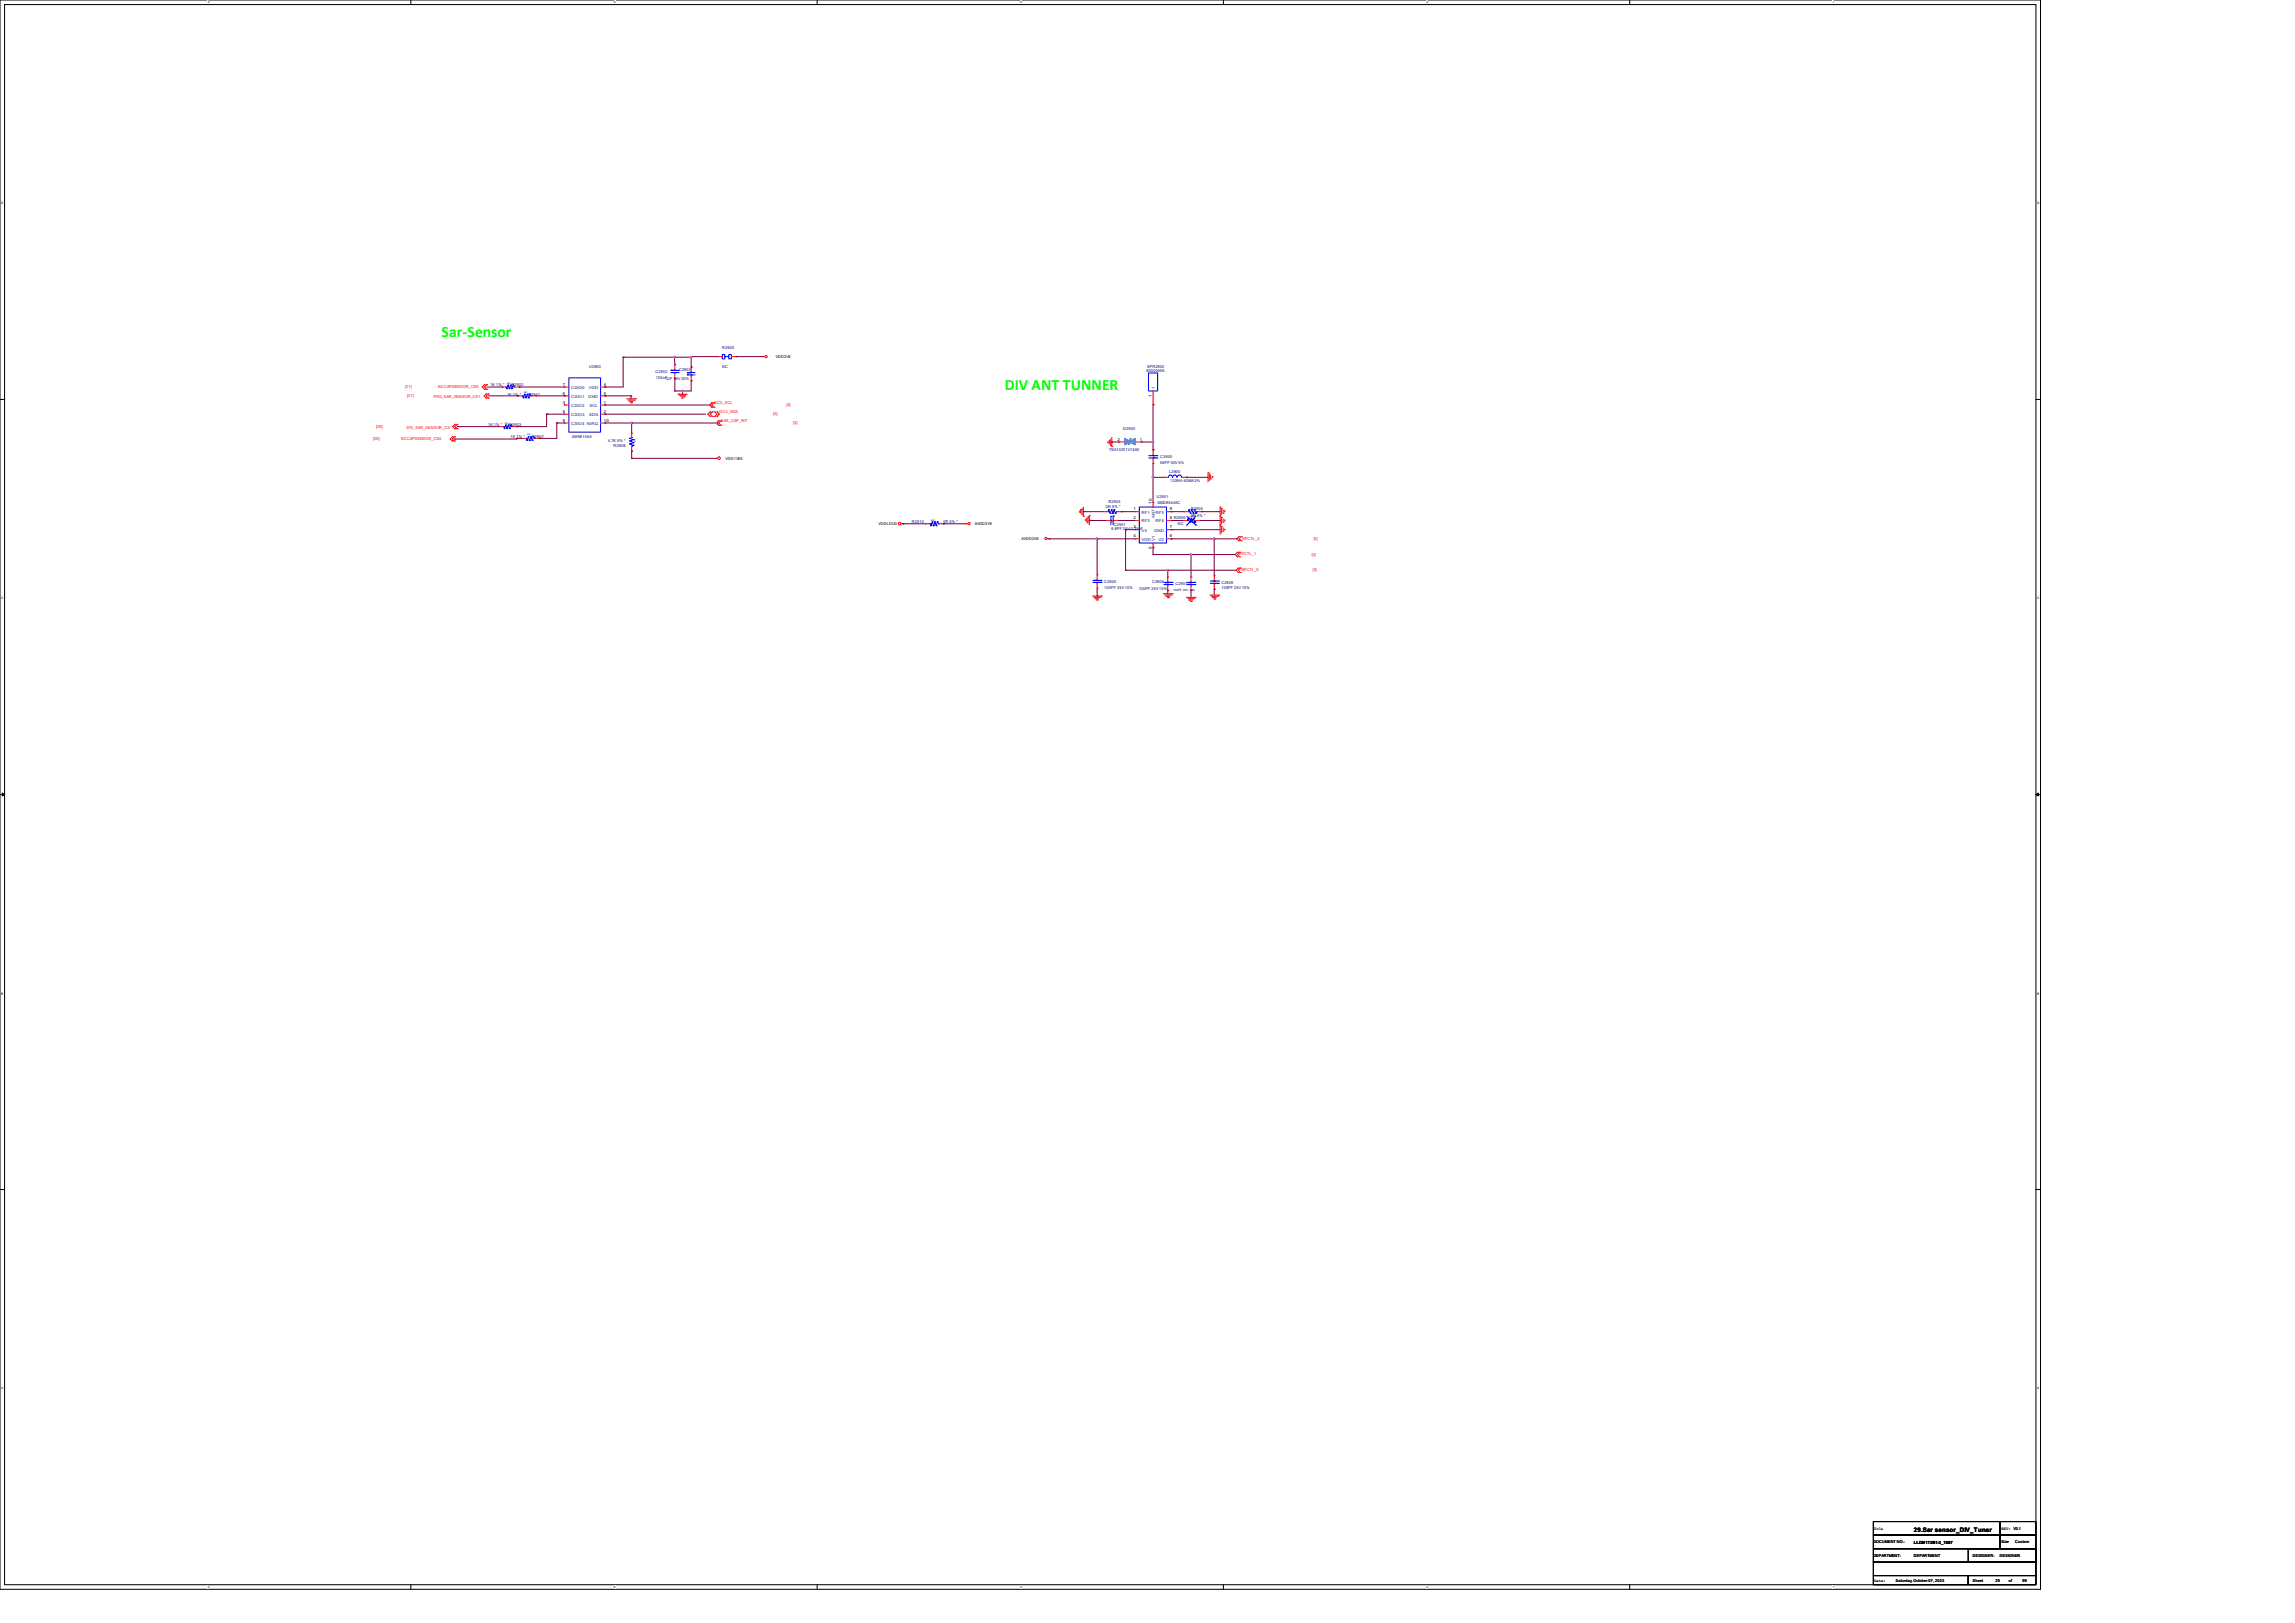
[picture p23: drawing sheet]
<svg xmlns="http://www.w3.org/2000/svg" width="297mm" height="210mm" viewBox="0 0 297 210" stroke-linecap="round" stroke-linejoin="round" font-family="sans-serif">
<defs><g id="words">
<g font-size="2" fill="#0f0">
<text x="57.1" y="43.6">Sar-Sensor</text>
<text x="130" y="50.5">DIV ANT TUNNER</text>
</g>
<text font-size=".8" x="247.7" y="198.2">29.Sar sensor_DIV_Tuner</text>
<text font-size=".6" x="247.7" y="199.8">LLDM173B1-2_1007</text>
<g font-size=".5" fill="#000080">
<text x="76.2" y="47.7">U2900</text>
<text x="93.5" y="45.2">R2900</text>
<text x="93.5" y="47.6">NC</text>
<text x="148.5" y="47.6">SPR2900</text>
<text x="63.5" y="50">1K 1% *</text>
<text x="65.6" y="51.2">1K 1% *</text>
<text x="66.2" y="50">R2902</text>
<text x="68.4" y="51.2">R2901</text>
<text x="84.8" y="48.3">C2902</text>
<text x="84.9" y="49">100nF</text>
<text x="86.1" y="49.2">1UF 10V 20%</text>
<text x="87.9" y="48">C2903</text>
<text x="148.4" y="48.1">80000065</text>
<text x="63.2" y="55.2">1K 1% *</text>
<text x="65.9" y="55.2">R2903</text>
<text x="66.1" y="56.6">1K 1% *</text>
<text x="68.8" y="56.6">R2907</text>
<text x="74" y="56.6">AW96105A</text>
<text x="78.7" y="57.2">4.7K 5% *</text>
<text x="79.4" y="57.8">R2908</text>
<text x="143.6" y="58.3">TEA10201V15A0</text>
<text x="145.4" y="55.7">D2900</text>
<text x="150.2" y="59.3">C2900</text>
<text x="150.2" y="60">56PF 50V 5%</text>
<text x="143.1" y="65.8">0R 5% *</text>
<text x="143.5" y="65.1">R2904</text>
<text x="149.7" y="64.4">U2901</text>
<text x="149.9" y="65.2">MXD8544AC</text>
<text x="151.3" y="61.3">L2900</text>
<text x="151.4" y="62.4">120NH 60MA 3%</text>
<text x="154.1" y="66">R2905</text>
<text x="118" y="67.7">R2910</text>
<text x="122.1" y="67.7">0R 5% *</text>
<text x="143.8" y="68.5">6.8PF 25V 0.25pF</text>
<text x="144.1" y="68">C2901</text>
<text x="152.4" y="67.9">NC</text>
<text x="154.1" y="66.9">0R 5% *</text>
<text x="142.9" y="75.5">C2905</text>
<text x="142.9" y="76.2">100PF 25V 10%</text>
<text x="147.4" y="76.3">100PF 25V 10%</text>
<text x="149.1" y="75.4">C2906</text>
<text x="152.1" y="75.6">C2907</text>
<text x="158.1" y="75.6">C2908</text>
<text x="158.1" y="76.3">100PF 25V 10%</text>
</g>
<g font-size=".5">
<text x="100.4" y="46.3">VDD2V8</text>
<text x="72.9" y="49.9">7</text>
<text x="72.9" y="51.1">6</text>
<text x="72.9" y="52.2">3</text>
<text x="72.9" y="53.4">8</text>
<text x="78.1" y="51.1">5</text>
<text x="78.1" y="52.2">1</text>
<text x="78.1" y="53.4">2</text>
<text x="78.1" y="49.9">4</text>
<text x="149" y="51.3" transform="rotate(-90 149 51.3)">1</text>
<text x="72.9" y="54.6">9</text>
<text x="78.1" y="54.6">10</text>
<text x="93.9" y="59.5">VDD1V85</text>
<text x="144.6" y="57">2</text>
<text x="147.5" y="57">1</text>
<text x="149" y="65.2" transform="rotate(-90 149 65.2)">10</text>
<text x="113.7" y="67.9">VDDLDO0</text>
<text x="126.2" y="67.9">AVDD2V8</text>
<text x="132.2" y="69.8">AVDD2V8</text>
<text x="146.7" y="66">1</text>
<text x="146.7" y="67.2">2</text>
<text x="146.7" y="68.4">3</text>
<text x="146.7" y="69.5">4</text>
<text x="149" y="71" transform="rotate(-90 149 71)">5</text>
<text x="151.4" y="66">9</text>
<text x="151.4" y="67.2">8 R2906</text>
<text x="151.4" y="68.4">7</text>
<text x="151.4" y="69.5">6</text>
<text x="242.4" y="198">Title</text>
<text x="259" y="198">REV: V0.1</text>
<text x="242.4" y="199.7">DOCUMENT NO.:</text>
<text x="242.4" y="201.5">DEPARTMENT:</text>
<text x="247.7" y="201.5">DEPARTMENT</text>
<text x="255.3" y="201.5">DESIGNER:</text>
<text x="258.8" y="201.5">DESIGNER</text>
<text x="259" y="199.7">Size</text>
<text x="260.8" y="199.7">Custom</text>
<text x="242.5" y="204.8">Date:</text>
<text x="245.4" y="204.8">Saturday, October 07, 2023</text>
<text x="255.3" y="204.8">Sheet</text>
<text x="258.2" y="204.8">29</text>
<text x="260" y="204.8">of</text>
<text x="261.7" y="204.8">99</text>
</g>
<g font-size=".5" fill="#f00">
<text x="52.5" y="50.2">[21]</text>
<text x="52.7" y="51.4">[21]</text>
<text x="56.1" y="51.5">PRX_SAR_SENSOR_CS1</text>
<text x="56.7" y="50.2">NCCAPSENSOR_CS0</text>
<text x="92.4" y="52.2">I2C3_SCL</text>
<text x="93.1" y="53.4">I2C3_SDA</text>
<text x="100.1" y="53.7">[3]</text>
<text x="101.8" y="52.6">[3]</text>
<text x="48.3" y="56.9">[28]</text>
<text x="48.7" y="55.4">[28]</text>
<text x="51.9" y="56.9">NCCAPSENSOR_CS4</text>
<text x="52.7" y="55.5">DIV_SAR_SENSOR_CS</text>
<text x="93.3" y="54.6">SAR_CAP_INT</text>
<text x="102.7" y="54.9">[3]</text>
<text x="160.4" y="71.8">RFCTL_1</text>
<text x="160.8" y="69.9">RFCTL_2</text>
<text x="169.8" y="71.9">[3]</text>
<text x="170" y="69.8">[3]</text>
<text x="160.7" y="73.9">RFCTL_0</text>
<text x="169.9" y="74">[3]</text>
</g>
<g font-size=".5" fill="#004080">
<text x="73.9" y="50.3">CSIO0</text>
<text x="73.9" y="51.5">CSIO1</text>
<text x="73.9" y="52.7">CSIO2</text>
<text x="73.9" y="53.8">CSIO3</text>
<text x="76.1" y="51.5">GND</text>
<text x="76.2" y="50.3">VDD</text>
<text x="76.2" y="53.8">SDA</text>
<text x="76.3" y="52.7">SCL</text>
<text x="149.5" y="50.3" transform="rotate(-90 149.5 50.3)">1</text>
<text x="73.9" y="55">CSIO4 NIRQ</text>
<text x="147.7" y="66.5">RF1</text>
<text x="147.7" y="67.6">RF2</text>
<text x="147.7" y="68.8">V3</text>
<text x="147.7" y="70">VDD</text>
<text x="149.3" y="68.8">GND</text>
<text x="149.5" y="70" transform="rotate(-90 149.5 70)">V1</text>
<text x="149.5" y="67.1" transform="rotate(-90 149.5 67.1)">ANT</text>
<text x="149.6" y="66.5">RF3</text>
<text x="149.6" y="67.6">RF4</text>
<text x="149.9" y="70">V2</text>
</g>
<g font-size=".4">
<text x="26.9" y=".4">5</text>
<text x="79.5" y=".4">4</text>
<text x="132" y=".4">3</text>
<text x="184.6" y=".4">2</text>
<text x="237.2" y=".4">1</text>
<text x=".2" y="26.5">D</text>
<text x="263.7" y="26.5">D</text>
<text x=".2" y="77.6">C</text>
<text x="263.7" y="77.6">C</text>
<text x=".2" y="128.7">B</text>
<text x="263.7" y="128.7">B</text>
<text x=".2" y="179.8">A</text>
<text x="263.7" y="179.8">A</text>
<text x="26.9" y="205.5">5</text>
<text x="79.5" y="205.5">4</text>
<text x="132" y="205.5">3</text>
<text x="184.6" y="205.5">2</text>
<text x="237.2" y="205.5">1</text>
</g>
<text font-size=".4" fill="#000080" x="151.8" y="76.4">100PF 25V 10%</text>
<g font-size=".3" fill="#00f">
<text x="65.6" y="49.7">0201</text>
<text x="67.8" y="50.9">0201</text>
<text x="86.9" y="48">0201</text>
<text x="89" y="48.3">0201</text>
<text x="65.3" y="54.9">0201</text>
<text x="68.2" y="56.3">0201</text>
<text x="82.1" y="56.8" transform="rotate(90 82.1 56.8)">0201</text>
<text x="149.7" y="59.1" transform="rotate(-180 149.7 59.1)">0201</text>
<text x="120.5" y="67.4">0201</text>
<text x="144" y="67.7" transform="rotate(-90 144 67.7)">0201</text>
<text x="144.3" y="66.6" transform="rotate(-180 144.3 66.6)">0201</text>
<text x="153.8" y="67">0201</text>
<text x="154.7" y="66.6" transform="rotate(-180 154.7 66.6)">0201</text>
<text x="141.7" y="75.2">0201</text>
<text x="150.8" y="75.5">0201</text>
<text x="153.8" y="75.5">0201</text>
<text x="156.9" y="75.4">0201</text>
</g>
</g></defs>
<path d="M0 0h264.1v205.7h-264.1zM.6 .6h262.9v204.5h-262.9z" fill="none" stroke="#000" stroke-width=".13"/>
<g fill="#fff">
<path d="M26.9 .1h.2v.4h-.2z"/>
<path d="M26.9 205.1h.2v.5h-.2z"/>
</g>
<path d="M53.2 0v.6M53.2 205.1v.6" fill="none" stroke="#000" stroke-width=".13"/>
<g fill="#fff">
<path d="M79.5 .1h.1v.4h-.1z"/>
<path d="M79.5 205.1h.1v.5h-.1z"/>
</g>
<path d="M105.7 0v.6M105.7 205.1v.6" fill="none" stroke="#000" stroke-width=".13"/>
<g fill="#fff">
<path d="M132 .1h.2v.4h-.2z"/>
<path d="M132 205.1h.2v.5h-.2z"/>
</g>
<path d="M158.3 0v.6M158.3 205.1v.6" fill="none" stroke="#000" stroke-width=".13"/>
<g fill="#fff">
<path d="M184.6 .1h.2v.4h-.2z"/>
<path d="M184.6 205.1h.2v.5h-.2z"/>
</g>
<path d="M210.9 0v.6M210.9 205.1v.6" fill="none" stroke="#000" stroke-width=".13"/>
<g fill="#fff">
<path d="M237.2 .1h.2v.4h-.2z"/>
<path d="M237.2 205.1h.2v.5h-.2z"/>
<path d="M.2 26.1h.2v.4h-.2z"/>
<path d="M263.7 26.1h.2v.4h-.2z"/>
<path d="M.2 77.2h.2v.4h-.2z"/>
<path d="M263.7 77.2h.2v.4h-.2z"/>
</g>
<path d="M0 51.7h.6M263.5 51.7h.6" fill="none" stroke="#000" stroke-width=".13"/>
<g fill="#fff">
<path d="M.2 128.4h.2v.4h-.2z"/>
<path d="M263.7 128.4h.2v.4h-.2z"/>
</g>
<path d="M0 102.8h.6M263.5 102.8h.6" fill="none" stroke="#000" stroke-width=".13"/>
<path d="M.3 102.6l.3 .2-.3 .2zM263.5 102.8l.3-.2v.4z" fill="#000" stroke="#000" stroke-width=".13"/>
<g fill="#fff">
<path d="M.2 179.5h.2v.4h-.2z"/>
<path d="M263.7 179.5h.2v.4h-.2z"/>
</g>
<path d="M0 153.9h.6M263.5 153.9h.6M242.4 196.9h16.4v1.7h-16.4zM242.4 198.6h16.4v1.8h-16.4zM258.8 196.9h4.7v1.7h-4.7zM258.8 198.6h4.7v1.8h-4.7zM242.4 203.9h12.3v1.2h-12.3zM242.4 202.1h21.1v1.8h-21.1zM242.4 200.4h21.1v1.7h-21.1zM254.7 203.9h8.8v1.2h-8.8zM254.7 200.4h8.8v1.7h-8.8z" fill="none" stroke="#000" stroke-width=".13"/>
<g fill="none" stroke="#f00" stroke-width=".13">
<path d="M58.5 56.5h.1M58.5 57.1h.1M58.5 56.5l-.2 .3 .2 .3M58.8 56.5h.1M58.8 57.1h.1M58.8 56.5l-.3 .3 .3 .3M58.9 55.5h.1M58.9 54.9h.1M58.9 54.9l-.3 .3 .3 .3M59.2 55.5h.1M59.2 54.9h.1M59.2 54.9l-.3 .3 .3 .3"/>
<path d="M62.7 49.8h.1M62.7 50.4h.1M62.7 49.8l-.3 .3 .3 .3M62.9 51.5h.1M62.9 51h.1M62.9 51l-.2 .2 .2 .3M63 49.8h.1M63 50.4h.1M63 49.8l-.3 .3 .3 .3M63.2 51.5h.1M63.2 51h.1M63.2 51l-.3 .2 .3 .3"/>
<path d="M64.6 55.2h.1M64.6 55.2h.6M64.9 50.1h.1M64.9 50.1h.5M66.3 55.2h.6M66.6 50.1h.6M66.9 55.2h.1M67 51.2h.1M67 51.2h.6M67.2 50.1h.1M67.5 56.7h.1M67.5 56.7h.6"/>
<path d="M68.7 51.2h.6M69.3 56.7h.5M69.3 51.2h.1M69.8 56.7h.1M73 50.1h.1M73 51.2h.1M73 52.4h.1M73 53.6h.1M73 54.7h.1M73 50.1h.6M73 51.2h.6M73 52.4h.6"/>
<path d="M73 53.6h.6M73 54.7h.6M77.7 50.1h.6M77.7 51.2h.6M77.7 52.4h.6M77.7 53.6h.6M77.7 54.7h.6M78.3 51.2h.1M78.3 54.7h.1M78.3 52.4h.1M78.3 53.6h.1M78.3 50.1h.1"/>
<path d="M81.1 51.6h1.2M81.3 51.8h.8M81.4 51.9h.1M81.4 51.9h.5M81.6 52.1h.1M81.7 52.1h.1M81.7 56h.1M81.7 58.4h.1M81.7 56v.6M81.7 57.8v.6M82.1 51.8h.1M82.3 51.6h.1"/>
<path d="M87.3 47.2h.1M87.3 49h.1M87.3 47.2v.6M87.3 48.4v.6M87.8 51h.1M87.8 51h1.1M87.9 51.2h.1M87.9 51.2h.8M88.1 51.4h.5M88.3 51.5h.1M88.6 51.4h.1M89.5 47.5h.1"/>
<path d="M89.5 49.3h.1M89.5 47.5v.6M89.5 48.7v.6M91.9 53.9h.1M91.9 53.3h.1M91.9 53.3l-.3 .3 .3 .3M92.1 52.1h.1M92.1 52.7h.1M92.1 52.1l-.2 .3 .2 .3M92.2 53.9h.1M92.2 53.3h.1M92.2 53.3l-.3 .3 .3 .3"/>
<path d="M92.4 52.7h.1M92.4 52.1h.1M92.4 52.1l-.3 .3 .3 .3M92.5 53.9h.1M92.5 53.3h.1M92.5 53.3l.3 .3-.3 .3M92.7 59.3h.1M92.7 59.3h.2M92.8 53.3h.1M92.8 53.9h.1M92.8 53.3l.3 .3-.3 .3M92.9 46.1h.1"/>
<path d="M92.9 46.1h.6M93 54.4h.1M93 55h.1M93 54.4l-.3 .3 .3 .3M93.3 55h.1M93.3 54.4h.1M93.3 54.4l-.3 .3 .3 .3M94.7 46.1h.5M95.2 46.1h.1M98.7 46.1h.1M98.7 46.1h.3M143.4 57.3h.1"/>
<path d="M143.4 57.1v.2M143.6 57h.1M143.6 57v.4M143.7 57.6h.1M143.7 56.8v.8M143.9 57.8h.1M143.9 56.6v1.2M144.8 57.2h.1M144.8 57.2h.6M147.1 57.2h.6M147.7 57.2h.1M149.2 52.4h.1"/>
<path d="M149.2 59.9h.1M149.2 58.2h.1M149.2 50.6v1.8M149.2 58.2v.6M149.2 59.4v.5M116.6 67.8h.2M116.8 67.8h.1M119.8 67.8h.1M119.8 67.8h.6M121.5 67.8h.6M122.1 67.8h.1M125 67.8h.1"/>
<path d="M125 67.8h.3M135.6 69.7h.2M135.8 69.7h.1M139.7 66.3h.1M139.7 66.1v.2M139.9 66h.1M139.9 66v.4M140 66.6h.1M140 65.8v.8M140.2 66.8h.1M140.2 65.6v1.2M140.5 67.3h.1"/>
<path d="M140.5 67.3v.1M140.6 67.5h.1M140.6 67.1v.4M140.8 66.9h.1M140.8 66.9v.8M141 66.7h.1M141 66.7v1.2M141.4 77.1h1.1M141.6 77.3h.8M141.7 77.5h.1M141.7 77.5h.5M141.9 77.6h.1"/>
<path d="M142 74.4h.1M142 76.1h.1M142 74.4v.6M142 75.6v.5M142 77.6h.1M142.4 77.3h.1M142.5 77.1h.1M142.8 66.2h.1M142.8 66.2h.6M143.1 67.4h.1M143.1 67.4h.6M144.2 67.4h.6"/>
<path d="M144.5 66.2h.6M144.8 67.4h.1M145.1 66.2h.1M146.9 66.2h.1M146.9 67.4h.1M146.9 68.5h.1M146.9 69.7h.1M146.9 69.7h.5M146.9 66.2h.5M146.9 67.4h.5M146.9 68.5h.5M149.2 65h.1"/>
<path d="M149.2 70.9h.1M149.2 65v.6M149.2 70.3v.6M150.5 76.8h1.2M150.6 61.8h.1M150.6 61.8h.6M150.7 77h.9M150.9 77.2h.1M150.9 77.2h.5M151 69.7h.6M151 66.2h.6M151 67.4h.6"/>
<path d="M151 68.5h.6M151.1 77.3h.1M151.1 74.7h.1M151.1 76.4h.1M151.1 74.7v.6M151.1 75.8v.6M151.2 77.3h.1M151.6 77h.1M151.6 66.2h.1M151.6 67.4h.1M151.6 68.5h.1M151.6 69.7h.1"/>
<path d="M151.7 76.8h.1M153 61.8h.5M153 67.4h.1M153 67.4h.6M153.2 66.2h.1M153.2 66.2h.6M153.5 61.8h.1M153.5 77.3h1.2M153.7 77.5h.8M153.9 77.6h.1M153.9 77.6h.4M154.1 77.8h.1"/>
<path d="M154.1 74.7h.1M154.1 76.4h.1M154.1 74.7v.6M154.1 75.8v.6M154.2 77.8h.1M154.5 77.5h.1M154.7 77.3h.1M154.8 67.4h.6M154.9 66.2h.6M155.4 67.4h.1M155.5 66.2h.1M156.3 61.2h.1"/>
<path d="M156.3 61.2v1.2M156.5 61.3h.1M156.5 61.3v.9M156.6 77h1.1M156.7 62h.1M156.7 61.5v.5M156.8 77.2h.8M156.9 61.7h.1M156.9 61.7v.1M156.9 77.3h.1M156.9 77.3h.5M157.1 77.5h.1"/>
<path d="M157.1 74.5h.1M157.1 76.2h.1M157.1 74.5v.6M157.1 75.6v.6M157.2 77.5h.1M157.6 77.2h.1M157.7 77h.1M157.9 67.9h.1M157.9 66.8h.1M157.9 65.6h.1M157.9 65.6v3.5M158.1 68.1h.1"/>
<path d="M158.1 67h.1M158.1 65.8h.1M158.1 65.8v.8M158.1 67v.8M158.1 68.1v.9M158.3 68.7h.1M158.3 67.6h.1M158.3 66.4h.1M158.3 66v.4M158.3 67.1v.5M158.3 68.3v.4M158.5 68.5h.1"/>
<path d="M158.5 67.3h.1M158.5 66.1h.1M158.5 66.1v.2M158.5 67.3v.1M158.5 68.5v.1M160.1 72.1h.1M160.1 71.5h.1M160.1 71.5l-.2 .3 .2 .3M160.3 74.1h.1M160.3 73.5h.1M160.3 73.5l-.3 .3 .3 .3M160.4 69.4h.1"/>
<path d="M160.4 70h.1M160.4 69.4l-.3 .3 .3 .3M160.4 71.5h.1M160.4 72.1h.1M160.4 71.5l-.3 .3 .3 .3M160.5 73.5h.1M160.5 74.1h.1M160.5 73.5l-.2 .3 .2 .3M160.7 70h.1M160.7 69.4h.1M160.7 69.4l-.3 .3 .3 .3"/>
<circle cx="93" cy="59.3" r=".17"/>
<circle cx="99.1" cy="46.1" r=".15"/>
<circle cx="116.4" cy="67.8" r=".17"/>
<circle cx="125.4" cy="67.8" r=".15"/>
<circle cx="135.4" cy="69.7" r=".15"/>
</g>
<g fill="none" stroke="#00f" stroke-width=".13">
<path d="M65.2 55.2h.1M65.2 55.2l.1 .3M65.3 55.5h.1M65.4 50.1h.1M65.4 55h.1M65.4 50.1l.2 .2M65.4 55l.2 .5M65.4 55l-.1 .5M65.6 50.3h.1M65.6 55.5h.1M65.7 49.8h.1M65.7 49.8l.2 .5"/>
<path d="M65.7 49.8l-.1 .5M65.8 55h.1M65.8 55l.2 .5M65.8 55l-.2 .5M65.9 50.3h.1M66 55.5h.1M66.1 49.8h.1M66.1 49.8l.2 .5M66.1 49.8l-.2 .5M66.1 55h.1M66.1 55l.2 .2M66.1 55l-.1 .5"/>
<path d="M66.3 50.3h.1M66.3 55.2h.1M66.4 49.8h.1M66.4 49.8l.1 .3M66.4 49.8l-.1 .5M66.5 50.1h.1M67.6 51.2h.1M67.6 51.2l.1 .3M67.7 51.5h.1M67.9 51h.1M67.9 51l.2 .5M67.9 51l-.2 .5"/>
<path d="M68.1 51.5h.1M68.1 56.7h.1M68.1 56.7l.1 .3M68.2 57h.1M68.2 51h.1M68.2 51l.2 .5M68.2 51l-.1 .5M68.4 56.5h.1M68.4 56.5l.1 .5M68.4 56.5l-.2 .5M68.4 51.5h.1M68.5 57h.1"/>
<path d="M68.6 51h.1M68.6 51l.1 .2M68.6 51l-.2 .5M68.7 51.2h.1M68.7 56.5h.1M68.7 56.5l.2 .5M68.7 56.5l-.2 .5M68.9 57h.1M69 56.5h.1M69 56.5l.2 .2M69 56.5l-.1 .5M69.2 56.7h.1"/>
<path d="M73.6 48.9h4.1v7h-4.1zM81.5 57.4h.1M81.5 57.1h.1M81.5 56.7h.1M81.5 57.4l.5 .2M81.5 57.1l.5 .2M81.5 56.7l.5 .2M81.7 56.6h.1M81.7 57.7h.1M81.7 56.6l-.2 .1M81.7 57.7v.1M82 57.6h.1"/>
<path d="M82 57.3h.1M82 56.9h.1M82 57.6l-.3 .1M82 57.3l-.5 .1M82 56.9l-.5 .2M86.8 48.2h.1M86.8 47.9h.1M86.8 48.2h1.1M86.8 47.9h1.1M87.3 47.9h.1M87.3 48.2h.1M87.3 47.8v.1"/>
<path d="M87.3 48.2v.2M88.9 48.5h.1M88.9 48.2h.1M88.9 48.2h1.1M88.9 48.5h1.1M89.5 48.2h.1M89.5 48.5h.1M89.5 48.1v.1M89.5 48.5v.2M93.5 45.9h.3v.5h-.3zM93.8 46.1h.1M93.8 46.1h.5"/>
<path d="M94.3 45.9h.4v.5h-.4zM148.6 48.3h1.2v2.3h-1.2zM148.7 59h1M148.7 59.3h1M149.2 59.3h.1M149.2 59h.1M149.2 58.8v.2M149.2 59.3v.1M149.7 59h.1M149.7 59.3h.1M120.4 67.8h.1M120.4 67.8l.1 .2"/>
<path d="M120.5 68h.1M120.6 67.5h.1M120.6 67.5l.2 .5M120.6 67.5l-.1 .5M120.8 68h.1M121 67.5h.1M121 67.5l.2 .5M121 67.5l-.2 .5M121.2 68h.1M121.3 67.5h.1M121.3 67.5l.2 .3M121.3 67.5l-.1 .5"/>
<path d="M121.5 67.8h.1M141.4 75.4h1.1M141.4 75.1h1.1M142 75.1h.1M142 75.4h.1M142 75v.1M142 75.4v.2M142.5 75.4h.1M142.5 75.1h.1M143.4 66.2h.1M143.5 66h.1M143.5 66l.2 .4"/>
<path d="M143.5 66l-.1 .2M143.7 66.4h.1M143.7 67.4h.1M143.8 67.4h.1M143.8 66.8h.1M143.8 66.8v1.1M143.8 66h.1M143.8 66l.2 .4M143.8 66l-.1 .4M144 66.4h.1M144.1 66.8h.1M144.1 67.4h.1"/>
<path d="M144.1 66.8v1.1M144.2 66h.1M144.2 66l.2 .4M144.2 66l-.2 .4M144.4 66.4h.1M144.5 66.2h.1M144.5 66.2l-.1 .2M147.4 65.6h3.6v4.7h-3.6zM150.6 75.6h1.1M150.6 75.4h1.1M151.1 75.4h.1M151.1 75.6h.1"/>
<path d="M151.1 75.3v.1M151.1 75.6v.2M151.7 75.6h.1M151.7 75.4h.1M151.7 61.8v-.2l-.2-.1-.3 .1v.2M152.3 61.8a.27 .27 0 0 0-.3-.3 .27 .27 0 0 0-.2 .3M152.9 61.8a.27 .27 0 0 0-.3-.3 .27 .27 0 0 0-.2 .3M153.6 67.9h.1M153.6 75.6h1M153.6 75.4h1M153.6 67.4h.1M153.6 66.8l1.2 1.1"/>
<path d="M153.7 67.4h.1M153.8 66.2h.1M153.8 67.1h.1M153.8 67.1l-.1 .3M153.8 67.1l.2 .5M153.9 66h.1M153.9 66l.2 .4M153.9 66l-.1 .2M154 67.6h.1M154.1 66.4h.1M154.1 75.4h.1M154.1 75.6h.1"/>
<path d="M154.1 67.1h.1M154.1 75.3v.1M154.1 75.6v.2M154.1 67.1l-.1 .5M154.1 67.1l.2 .5M154.2 66h.1M154.2 66l.2 .4M154.2 66l-.1 .4M154.3 67.6h.1M154.4 66.4h.1M154.5 67.1h.1M154.5 67.1l-.2 .5"/>
<path d="M154.5 67.1l.1 .5M154.6 66h.1M154.6 66l.2 .4M154.6 66l-.2 .4M154.6 75.6h.1M154.6 75.4h.1M154.6 67.6h.1M154.8 66.4h.1M154.8 67.4h.1M154.8 67.9h.1M154.8 67.4l-.2 .2M154.8 66.8l-1.2 1.1"/>
<path d="M154.9 66.2h.1M154.9 66.2l-.1 .2M156.6 75.5h1.1M156.6 75.2h1.1M157.1 75.2h.1M157.1 75.5h.1M157.1 75.1v.1M157.1 75.5v.1M157.7 75.5h.1M157.7 75.2h.1"/>
</g>
<g fill="#0080ff" stroke="#0080ff" stroke-width=".13">
<path d="M146.2 57.1l.7-.4v.9z"/>
<path d="M145.6 56.7l.7 .4-.7 .5z"/>
</g>
<path d="M145.4 57.2h.5M145.9 57.2h.1M146 57.5h.1M146.2 56.9h.1M146.2 57.3h.1M146.2 57.3l-.2 .2M146.2 56.9v.4M146.4 56.7l-.2 .2M146.5 57.2h.1M146.5 57.2h.6" fill="none" stroke="#0080ff" stroke-width=".13"/>
<g fill="none" stroke="#800040" stroke-width=".13">
<path d="M58.8 56.8h.1M59.2 55.2h.1M59.2 55.2h5.4M63 50.1h2M63.2 51.2h3.8M64.9 50.1h.1M65 50.1h.1M66.9 55.2h.1M66.9 56.7h.1M66.9 56.7v.1h-8.1M66.9 56.7h.6M67 51.2h.1"/>
<path d="M67.2 50.1h.1M67.2 50.1h5.8M69.3 51.2h3.7M69.8 56.7h.1M70.7 53.6h.1M70.7 53.6v1.6h-3.8M70.7 53.6h2.3M72.1 54.7h.1M72.1 54.7v2h-2.3M72.1 54.7h.9M73 51.2h.1M78.3 50.1h.1"/>
<path d="M78.3 51.2h.1M78.3 52.4h.1M78.3 53.6h.1M78.3 54.7h.1M78.3 51.2h3.4M78.3 52.4h13.6M78.3 53.6h13M78.3 54.7h14.5M80.6 46.2h.1M80.6 46.2h8.9M80.6 46.2v3.9h-2.3M81.7 51.2h.1"/>
<path d="M81.7 51.2v.4M81.7 54.7h.1M81.7 58.4h.1M81.7 59.3h.1M81.7 54.7v1.3M81.7 58.4v.9M81.7 59.3h11M87.3 46.2h.1M87.3 46.2v1M87.3 49h.1M87.3 50.6h.1M87.3 49v1.6"/>
<path d="M88.3 50.6h.1M88.3 50.6v.4M89.5 46.1h.1M89.5 49.3h.1M89.5 47.5h.1M89.5 46.1h3.4M89.5 46.1v1.4M89.5 49.3v1.3h-2.2M92.7 54.7h.1M95.2 46.1h.1M95.2 46.1h3.5M143.9 57.2h.1"/>
<path d="M143.9 57.2h.9M147.7 57.2h1.5M149.2 52.4h.1M149.2 57.2h.1M149.2 58.2h.1M149.2 52.4v5.8M149.2 59.9v5.1M116.8 67.8h.1M116.8 67.8h3M122.1 67.8h.1M122.1 67.8h2.9M135.8 69.7h.1"/>
<path d="M135.8 69.7h11.1M140.2 66.2h.1M140.2 66.2h2.6M141 67.3h.1M141 67.4h.1M141 67.4h2.1M141 67.3v.1M142 69.7h.1M142 77.1h.1M142 69.7v4.7M142 76.1v1M144.8 67.4h.1"/>
<path d="M144.8 67.4h2.1M145.1 66.2h.1M145.1 66.2h1.8M145.7 68.5h.1M145.7 73.8h.1M145.7 68.5v5.3M145.7 68.5h1.2M145.7 73.8h14.3M149.2 61.8h.1M149.2 70.9h.1M149.2 71.8h.1M149.2 70.9v.9"/>
<path d="M149.2 61.8h1.4M149.2 71.8h10.7M151.1 73.8h.1M151.1 76.4h.1M151.1 73.8v.9M151.1 76.4v.4M151.6 66.2h.1M151.6 68.5h.1M151.6 69.7h.1M151.6 66.2h1.6M151.6 67.4h1.4M151.6 68.5h6.3"/>
<path d="M151.6 69.7h8.5M153 67.4h.1M153.5 61.8h.1M153.5 61.8h2.8M154.1 71.8h.1M154.1 76.4h.1M154.1 71.8v2.9M154.1 76.4v.9M155.4 67.4h.1M155.4 67.4h2.5M155.5 66.2h.1M155.5 66.2h2.4"/>
<path d="M157.1 69.7h.1M157.1 76.2h.1M157.1 69.7v4.8M157.1 76.2v.8"/>
</g>
<g fill="#f0f" stroke="#f0f" stroke-width=".13">
<circle cx="141.9" cy="69.7" r=".08"/>
<circle cx="157.1" cy="69.7" r=".08"/>
<circle cx="154.1" cy="71.7" r=".08"/>
<circle cx="151.1" cy="73.8" r=".08"/>
<circle cx="149.2" cy="61.7" r=".08"/>
<circle cx="149.2" cy="57.2" r=".08"/>
<circle cx="87.3" cy="46.2" r=".11"/>
<circle cx="89.4" cy="46.2" r=".11"/>
<circle cx="64.8" cy="50.1" r=".11"/>
<circle cx="88.3" cy="50.6" r=".11"/>
<circle cx="92.7" cy="54.7" r=".08"/>
<circle cx="81.7" cy="54.7" r=".11"/>
</g>
<use href="#words"/>
</svg>
